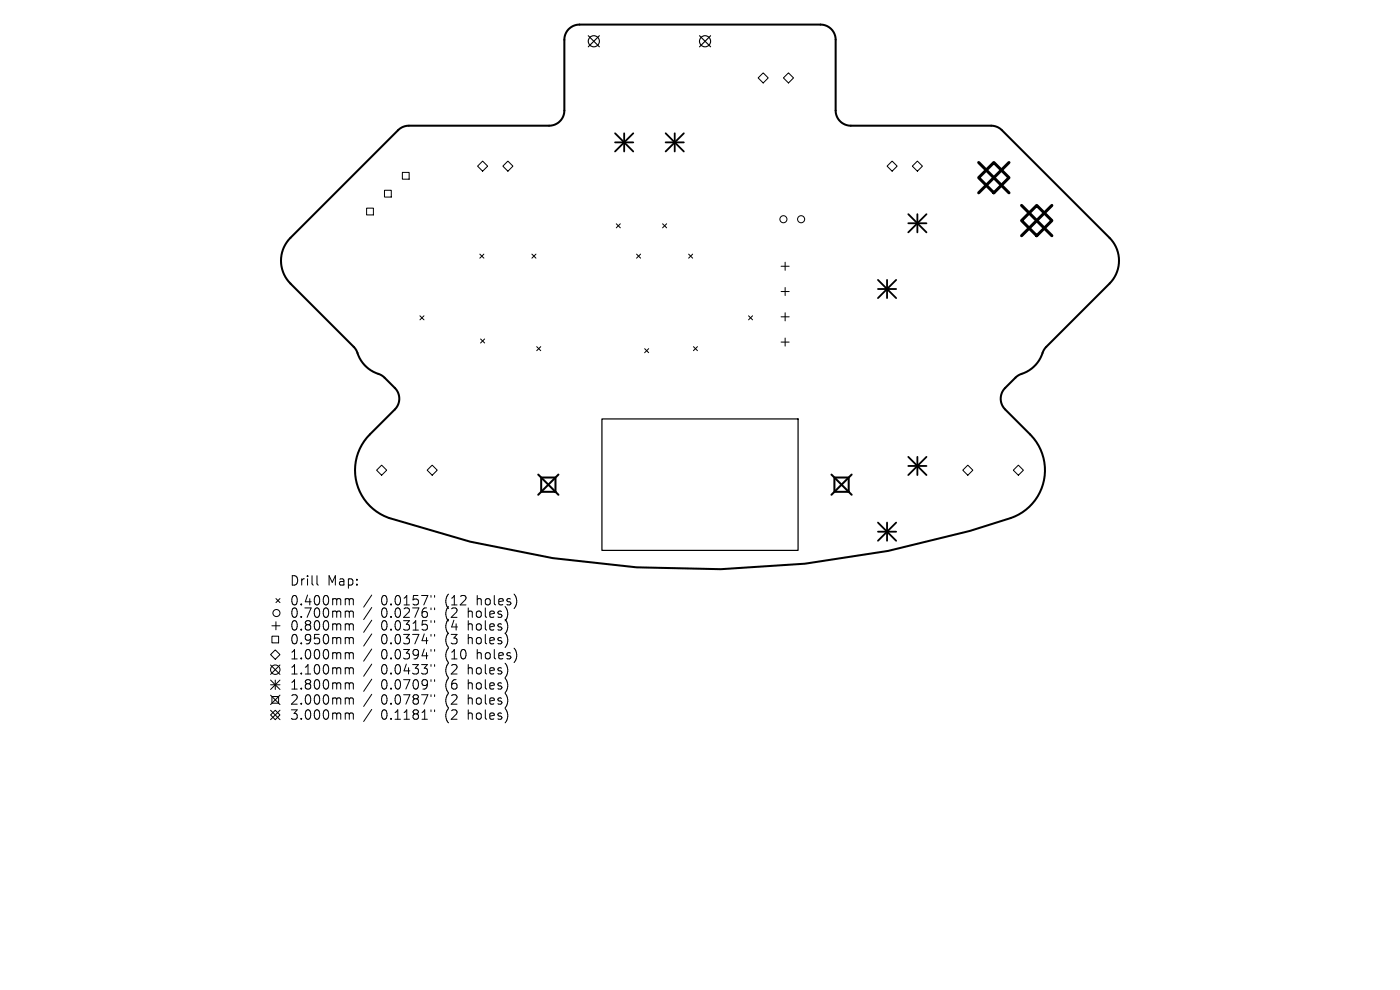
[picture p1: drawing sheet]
<svg xmlns="http://www.w3.org/2000/svg" width="297mm" height="210mm" viewBox="0 0 297 210" stroke-linecap="round" stroke-linejoin="round" font-family="sans-serif">
<defs><g id="words">
<g font-size="2.8">
<text x="61.4" y="124.5">Drill</text>
<text x="69.4" y="124.5">Map:</text>
<text x="61.4" y="128.7">0.400mm</text>
<text x="61.4" y="131.3">0.700mm</text>
<text x="80.8" y="128.7">0.0157&quot;</text>
<text x="80.8" y="131.3">0.0276&quot;</text>
<text x="94.6" y="128.7">(12</text>
<text x="94.6" y="131.3">(2</text>
<text x="99.5" y="131.3">holes)</text>
<text x="101.4" y="128.7">holes)</text>
<text x="61.4" y="134">0.800mm</text>
<text x="61.4" y="137">0.950mm</text>
<text x="80.8" y="134">0.0315&quot;</text>
<text x="80.8" y="137">0.0374&quot;</text>
<text x="94.6" y="134">(4</text>
<text x="94.6" y="137">(3</text>
<text x="99.5" y="134">holes)</text>
<text x="99.5" y="137">holes)</text>
<text x="61.4" y="140.2">1.000mm</text>
<text x="61.4" y="143.4">1.100mm</text>
<text x="80.8" y="140.2">0.0394&quot;</text>
<text x="80.8" y="143.4">0.0433&quot;</text>
<text x="94.6" y="140.2">(10</text>
<text x="94.6" y="143.4">(2</text>
<text x="99.5" y="143.4">holes)</text>
<text x="101.4" y="140.2">holes)</text>
<text x="61.4" y="146.6">1.800mm</text>
<text x="61.4" y="149.8">2.000mm</text>
<text x="80.8" y="146.6">0.0709&quot;</text>
<text x="80.8" y="149.8">0.0787&quot;</text>
<text x="94.6" y="146.6">(6</text>
<text x="94.6" y="149.8">(2</text>
<text x="99.5" y="146.6">holes)</text>
<text x="99.5" y="149.8">holes)</text>
<text x="61.4" y="153">3.000mm</text>
<text x="80.8" y="153">0.1181&quot;</text>
<text x="94.6" y="153">(2</text>
<text x="99.5" y="153">holes)</text>
</g>
</g></defs>
<path d="M84.5 27.6a3.2 3.2 0 0 1 2.2-.9h29.8a3.2 3.2 0 0 0 3.2-3.3v-15a3.2 3.2 0 0 1 3.2-3.2h51.2a3.2 3.2 0 0 1 3.2 3.2v15a3.2 3.2 0 0 0 3.2 3.3h29.8a3.2 3.2 0 0 1 2.2 .9l22.9 22.8a6.9 6.9 0 0 1 0 9.7l-14 14.1a7.5 7.5 0 0 1-5.2 5.3l-.7 .5-2.2 2.3a3.2 3.2 0 0 0-.1 4.5l5.3 5.4a10.7 10.7 0 0 1-4.1 17.7l-8.6 2.7-17.4 4.3-17.7 2.7-17.8 1.1-17.9-.4-17.7-1.9-17.6-3.5-17.1-5a10.7 10.7 0 0 1-4.1-17.7l5.3-5.4a3.2 3.2 0 0 0 0-4.5l-2.9-2.7a7.5 7.5 0 0 1-5.3-5.2l-.6-.8-13.4-13.4a6.9 6.9 0 0 1 0-9.8zM114.2 100.7l4.3 4.3M114.8 101.3h3v3h-3zM118.5 100.7l-4.3 4.3M176.4 100.7l4.3 4.3M177 101.3h3v3h-3zM180.7 100.7l-4.3 4.3" fill="none" stroke="#000" stroke-width=".43"/>
<path d="M127.7 88.9h41.6v27.9h-41.6z" fill="none" stroke="#000" stroke-width=".26"/>
<g fill="none" stroke="#000" stroke-width=".21">
<path d="M160.8 16.5l1.1-1 1.1 1-1.1 1.1zM166.2 16.5l1.1-1 1 1-1 1.1zM85.4 36.6h1.4v1.4h-1.4zM101.3 35.2l1.1-1 1.1 1-1.1 1.1zM106.7 35.2l1-1 1.1 1-1.1 1.1zM188.2 35.2l1.1-1 1 1-1 1.1zM194.6 34.2l1.1 1-1.1 1.1-1.1-1.1zM77.8 44.2h1.4v1.4h-1.4zM81.6 40.4h1.4v1.4h-1.4zM101.8 53.9l.9 .9M102.7 53.9l-.9 .9M112.8 53.9l.9 .9"/>
<path d="M113.7 53.9l-.9 .9M130.7 47.5l.9 .8M131.6 47.5l-.9 .8M135 53.9l.9 .9M135.9 53.9l-.9 .9M140.6 47.5l.8 .8M141.4 47.5l-.8 .8M146.1 53.9l.8 .9M146.9 53.9l-.8 .9M165.7 56.5h1.7M166.6 55.6v1.7M89.1 67l.8 .8"/>
<path d="M89.9 67l-.8 .8M102 71.9l.8 .9M102.8 71.9l-.8 .9M113.9 73.5l.8 .9M114.7 73.5l-.8 .9M136.8 74l.8 .8M137.6 74l-.8 .8M147.1 73.5l.9 .9M148 73.5l-.9 .9M158.8 67l.9 .8M159.7 67l-.9 .8M165.7 61.8h1.7"/>
<path d="M165.7 67.2h1.7M165.7 72.6h1.7M166.6 61v1.7M166.6 66.3v1.8M166.6 71.7v1.7M81 98.7l1 1-1 1.1-1.1-1.1zM91.7 98.7l1.1 1-1.1 1.1-1.1-1.1zM205.3 98.7l1.1 1-1.1 1.1-1.1-1.1zM215 99.7l1-1 1.1 1-1.1 1.1zM57.4 138.9l1-1 1 1-1 1zM57.7 132.7h1.7M57.7 135h1.4v1.4h-1.4z"/>
<path d="M58.5 127l.9 .8M58.5 131.9v1.7M59.4 127l-.9 .8M67.2 122.1v1.7l.3 .3M73.5 127l.5 .1 .1 .2M73.5 129.6l.5 .1 .1 .2M73.5 132.3l.5 .1 .1 .2M73.5 135.2l.5 .1 .1 .2M73.5 138.4l.5 .1 .1 .2M74.1 127.3l.3-.3 .5 .1 .1 1.2M74.1 127.3v1M74.1 129.9v1.1"/>
<path d="M74.1 132.6v1.1M74.1 135.5v1.1M74.1 138.7v1.1M74.1 129.9l.3-.3 .5 .1 .1 1.3M74.1 132.6l.3-.3 .5 .1 .1 1.3M74.1 135.5l.3-.3 .5 .1 .1 1.3M74.1 138.7l.3-.3 .5 .1 .1 1.3M78.9 126.2l-1.8 2.6M78.9 128.9l-1.8 2.5M78.9 131.6l-1.8 2.5M78.9 134.5l-1.8 2.6M78.9 137.7l-1.8 2.6"/>
<path d="M91.4 126.3v.4M91.4 129v.3M91.4 131.7v.3M91.4 134.6v.4M91.4 137.8v.4M92.2 126.3v.4M92.2 129v.3M92.2 131.7v.3M92.2 134.6v.4M92.2 137.8v.4M57.4 151.7l1-1 1 1-1 1zM57.4 141.1l2 2"/>
<path d="M57.4 144.3l2 2M57.4 145.3h2M57.4 147.5l2 2M57.4 150.7l2 2M57.7 147.8h1.4v1.4h-1.4zM58.4 144.3v2M59.4 141.1l-2 2M59.4 144.3l-2 2M59.4 147.5l-2 2M59.4 150.7l-2 2M73.5 141.6l.5 .1 .1 .2M73.5 144.8l.5 .1 .1 .2"/>
<path d="M73.5 148l.5 .1 .1 .2M73.5 151.2l.5 .1 .1 .2M74.1 141.9v1.1M74.1 145.1v1.1M74.1 148.3v1.1M74.1 151.5v1.1M74.1 141.9l.3-.3 .5 .1 .1 1.3M74.1 145.1l.3-.3 .5 .1 .1 1.3M74.1 148.3l.3-.3 .5 .1 .1 1.3M74.1 151.5l.3-.3 .5 .1 .1 1.3M78.9 140.9l-1.8 2.6M78.9 144.1l-1.8 2.6"/>
<path d="M78.9 147.3l-1.8 2.6M78.9 150.5l-1.8 2.6M91.4 141v.4M91.4 144.2v.4M91.4 147.4v.4M91.4 150.6v.4M92.2 141v.4M92.2 144.2v.4M92.2 147.4v.4M92.2 150.6v.4"/>
<circle cx="166.2" cy="46.5" r=".75"/>
<circle cx="170" cy="46.5" r=".75"/>
<circle cx="58.6" cy="130" r=".75"/>
<circle cx="58.4" cy="142.1" r="1"/>
</g>
<g fill="none" stroke="#000" stroke-width=".24">
<path d="M124.8 7.6l2.4 2.3M127.2 7.6l-2.4 2.3M148.4 7.6l2.4 2.3M150.8 7.6l-2.4 2.3"/>
<circle cx="126" cy="8.8" r="1.18"/>
<circle cx="149.6" cy="8.8" r="1.18"/>
</g>
<g fill="none" stroke="#000" stroke-width=".39">
<path d="M130.5 28.3l3.8 3.8M130.5 30.2h3.8M132.4 28.3v3.8M134.3 28.3l-3.8 3.8M141.2 30.2h3.9M141.2 28.3l3.9 3.8M143.1 28.3v3.8M145.1 28.3l-3.9 3.8M186.3 59.4l3.8 3.8M188.2 59.4v3.8M190.1 59.4l-3.8 3.8M192.7 45.4l3.8 3.9"/>
<path d="M192.7 47.4h3.8M194.6 45.4v3.9M196.5 45.4l-3.8 3.9M186.3 61.3h3.8M192.7 96.9l3.8 3.9M192.7 98.8h3.8M194.6 96.9v3.9M196.5 96.9l-3.8 3.9M186.3 110.9l3.8 3.8M186.3 112.8h3.8M188.2 110.9v3.8M190.1 110.9l-3.8 3.8"/>
</g>
<path d="M207.6 37.7l3.2-3.2 3.3 3.2-3.3 3.2zM207.6 34.5l6.5 6.4M214.1 34.5l-6.5 6.4M216.7 46.8l3.2-3.2 3.3 3.2-3.3 3.2zM216.7 43.6l6.5 6.4M223.2 43.6l-6.5 6.4" fill="none" stroke="#000" stroke-width=".64"/>
<use href="#words"/>
</svg>
